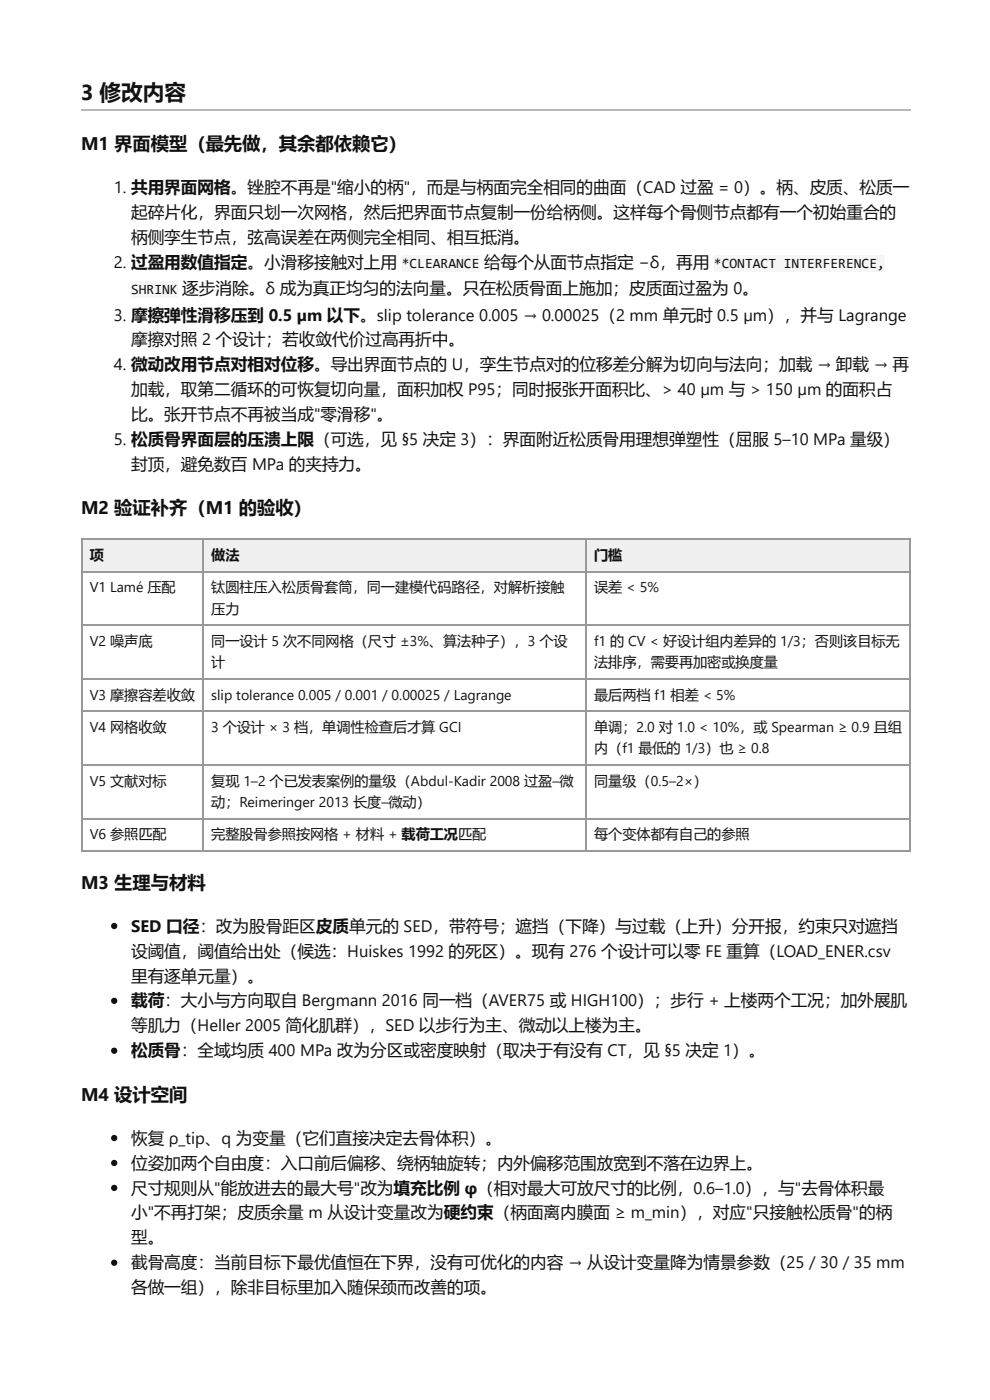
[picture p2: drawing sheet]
<svg xmlns="http://www.w3.org/2000/svg" width="210mm" height="297mm" viewBox="0 0 210 297" stroke-linecap="round" stroke-linejoin="round" font-family="sans-serif">
<defs><g id="words">
<text font-size="4.6" fill="#111" x="17.2" y="21.2">3 修改内容</text>
<g font-size="3.9" fill="#111">
<text x="17.2" y="31.8">M1 界面模型（最先做，其余都依赖它）</text>
<text x="17.2" y="109">M2 验证补齐（M1 的验收）</text>
<text x="17.2" y="188.6">M3 生理与材料</text>
<text x="17.2" y="233.6">M4 设计空间</text>
</g>
<g font-size="3.5" fill="#111">
<text x="24.1" y="41">1. 共用界面网格。锉腔不再是&quot;缩小的柄&quot;，而是与柄面完全相同的曲面（CAD 过盈 = 0）。柄、皮质、松质一</text>
<text x="27.8" y="46.3">起碎片化，界面只划一次网格，然后把界面节点复制一份给柄侧。这样每个骨侧节点都有一个初始重合的</text>
<text x="27.8" y="51.6">柄侧孪生节点，弦高误差在两侧完全相同、相互抵消。</text>
<text x="24.1" y="56.9">2. 过盈用数值指定。小滑移接触对上用</text>
<text x="102.6" y="56.9">给每个从面节点指定 −δ，再用</text>
<text x="38.6" y="62.4">逐步消除。δ 成为真正均匀的法向量。只在松质骨面上施加；皮质面过盈为 0。</text>
<text x="24.1" y="68">3. 摩擦弹性滑移压到 0.5 µm 以下。slip tolerance 0.005 → 0.00025（2 mm 单元时 0.5 µm），并与 Lagrange</text>
<text x="27.8" y="73.3">摩擦对照 2 个设计；若收敛代价过高再折中。</text>
<text x="24.1" y="78.6">4. 微动改用节点对相对位移。导出界面节点的 U，孪生节点对的位移差分解为切向与法向；加载 → 卸载 → 再</text>
<text x="27.8" y="83.9">加载，取第二循环的可恢复切向量，面积加权 P95；同时报张开面积比、&gt; 40 µm 与 &gt; 150 µm 的面积占</text>
<text x="27.8" y="89.2">比。张开节点不再被当成&quot;零滑移&quot;。</text>
<text x="24.1" y="94.5">5. 松质骨界面层的压溃上限（可选，见 §5 决定 3）：界面附近松质骨用理想弹塑性（屈服 5–10 MPa 量级）</text>
<text x="27.8" y="99.7">封顶，避免数百 MPa 的夹持力。</text>
<text x="27.8" y="197.6">SED 口径：改为股骨距区皮质单元的 SED，带符号；遮挡（下降）与过载（上升）分开报，约束只对遮挡</text>
<text x="27.8" y="202.9">设阈值，阈值给出处（候选：Huiskes 1992 的死区）。现有 276 个设计可以零 FE 重算（LOAD_ENER.csv</text>
<text x="27.8" y="208.2">里有逐单元量）。</text>
<text x="27.8" y="213.5">载荷：大小与方向取自 Bergmann 2016 同一档（AVER75 或 HIGH100）；步行 + 上楼两个工况；加外展肌</text>
<text x="27.8" y="218.8">等肌力（Heller 2005 简化肌群），SED 以步行为主、微动以上楼为主。</text>
<text x="27.8" y="224.1">松质骨：全域均质 400 MPa 改为分区或密度映射（取决于有没有 CT，见 §5 决定 1）。</text>
<text x="27.8" y="242.6">恢复 ρ_tip、q 为变量（它们直接决定去骨体积）。</text>
<text x="27.8" y="247.9">位姿加两个自由度：入口前后偏移、绕柄轴旋转；内外偏移范围放宽到不落在边界上。</text>
<text x="27.8" y="253.2">尺寸规则从&quot;能放进去的最大号&quot;改为填充比例 φ（相对最大可放尺寸的比例，0.6–1.0），与&quot;去骨体积最</text>
<text x="27.8" y="258.5">小&quot;不再打架；皮质余量 m 从设计变量改为硬约束（柄面离内膜面 ≥ m_min），对应&quot;只接触松质骨&quot;的柄</text>
<text x="27.8" y="263.8">型。</text>
<text x="27.8" y="269.1">截骨高度：当前目标下最优值恒在下界，没有可优化的内容 → 从设计变量降为情景参数（25 / 30 / 35 mm</text>
<text x="27.8" y="274.4">各做一组），除非目标里加入随保颈而改善的项。</text>
</g>
<g font-size="3" fill="#111">
<text x="85.2" y="56.9">*CLEARANCE</text>
<text x="151.4" y="56.9">*CONTACT INTERFERENCE,</text>
<text x="27.8" y="62.4">SHRINK</text>
<text x="19" y="118.8">项</text>
<text x="44.8" y="118.8">做法</text>
<text x="126" y="118.8">门槛</text>
<text x="19" y="125.7">V1 Lamé 压配</text>
<text x="44.8" y="125.7">钛圆柱压入松质骨套筒，同一建模代码路径，对解析接触</text>
<text x="126" y="125.7">误差 &lt; 5%</text>
<text x="44.8" y="130.2">压力</text>
<text x="19" y="137.1">V2 噪声底</text>
<text x="44.8" y="137.1">同一设计 5 次不同网格（尺寸 ±3%、算法种子），3 个设</text>
<text x="126" y="137.1">f1 的 CV &lt; 好设计组内差异的 1/3；否则该目标无</text>
<text x="44.8" y="141.6">计</text>
<text x="126" y="141.6">法排序，需要再加密或换度量</text>
<text x="19" y="148.4">V3 摩擦容差收敛</text>
<text x="44.8" y="148.4">slip tolerance 0.005 / 0.001 / 0.00025 / Lagrange</text>
<text x="126" y="148.4">最后两档 f1 相差 &lt; 5%</text>
<text x="19" y="155.3">V4 网格收敛</text>
<text x="44.8" y="155.3">3 个设计 × 3 档，单调性检查后才算 GCI</text>
<text x="126" y="155.3">单调；2.0 对 1.0 &lt; 10%，或 Spearman ≥ 0.9 且组</text>
<text x="126" y="159.8">内（f1 最低的 1/3）也 ≥ 0.8</text>
<text x="19" y="166.7">V5 文献对标</text>
<text x="44.8" y="166.7">复现 1–2 个已发表案例的量级（Abdul-Kadir 2008 过盈–微</text>
<text x="126" y="166.7">同量级（0.5–2×）</text>
<text x="44.8" y="171.2">动；Reimeringer 2013 长度–微动）</text>
<text x="19" y="178.1">V6 参照匹配</text>
<text x="44.8" y="178.1">完整股骨参照按网格 + 材料 + 载荷工况匹配</text>
<text x="126" y="178.1">每个变体都有自己的参照</text>
</g>
</g></defs>
<path d="M17.2 23.4h175.9" fill="none" stroke="#bbb" stroke-width=".26"/>
<g fill="#f0f0f0">
<path d="M17.5 114.3h25.6v6.9h-25.6z"/>
<path d="M43.1 114.3h81.3v6.9h-81.3z"/>
<path d="M124.4 114.3h68.7v6.9h-68.7z"/>
</g>
<path d="M17.2 114.4h175.9M17.3 114.3v66.4M43 114.3v66.4M124.2 114.3v66.4M193 114.3v66.4M17.2 121.3h175.9M17.2 132.7h175.9M17.2 144.1h175.9M17.2 150.9h175.9M17.2 162.3h175.9M17.2 173.7h175.9M17.2 180.6h175.9" fill="none" stroke="#999" stroke-width=".26"/>
<g fill="#f6f6f6">
<path d="M85.2 54.2h16.4v3.5h-16.4z"/>
<path d="M151.3 54.2h36.3v3.5h-36.3z"/>
<path d="M27.8 59.8h9.8v3.4h-9.8z"/>
</g>
<g fill="#111">
<circle cx="24.2" cy="196.5" r=".66"/>
<circle cx="24.2" cy="212.3" r=".66"/>
<circle cx="24.2" cy="222.9" r=".66"/>
<circle cx="24.2" cy="241.4" r=".66"/>
<circle cx="24.2" cy="246.7" r=".66"/>
<circle cx="24.2" cy="252" r=".66"/>
<circle cx="24.2" cy="267.9" r=".66"/>
</g>
<use href="#words"/>
</svg>
